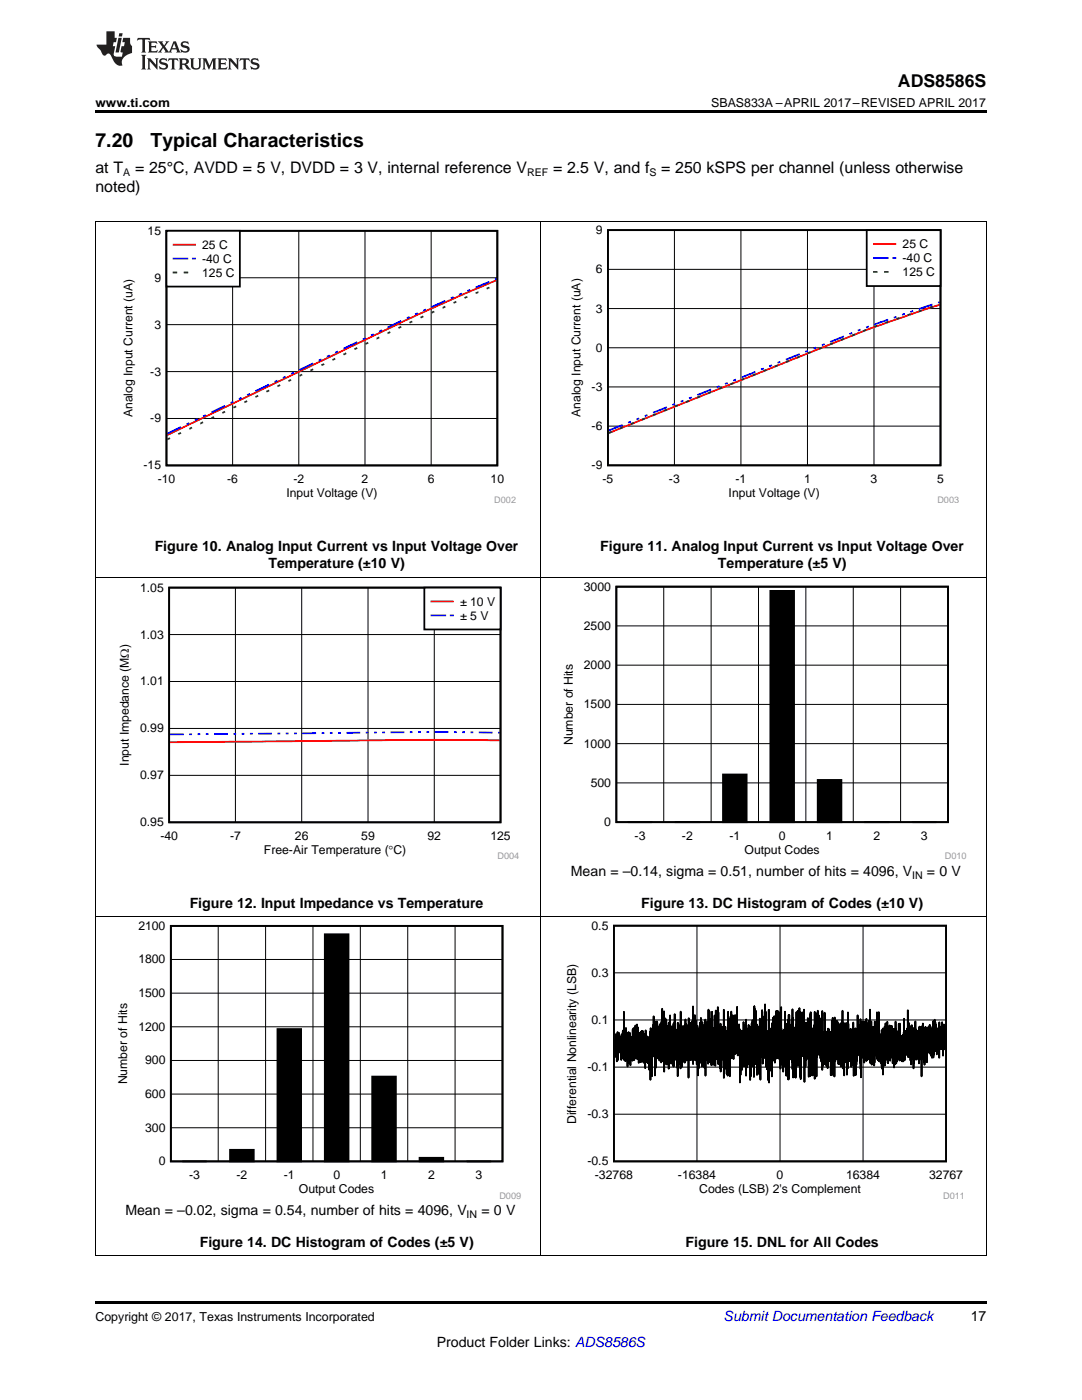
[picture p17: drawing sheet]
<svg xmlns="http://www.w3.org/2000/svg" width="216mm" height="279mm" viewBox="0 0 216 279" stroke-linecap="round" stroke-linejoin="round" font-family="sans-serif">
<defs><g id="words">
<g font-size="3.9">
<text x="19" y="29.3">7.20</text>
<text x="30.1" y="29.3">Typical Characteristics</text>
</g>
<text font-size="3.5" x="179.2" y="17.3">ADS8586S</text>
<g font-size="3.2">
<text x="19" y="34.4">at T</text>
<text x="27" y="34.4">= 25°C, AVDD = 5 V, DVDD = 3 V, internal reference V</text>
<text x="110.3" y="34.4">= 2.5 V, and f</text>
<text x="131.9" y="34.4">= 250 kSPS per channel (unless otherwise</text>
<text x="19" y="38.3">noted)</text>
</g>
<g font-size="2.8">
<text x="30.9" y="109.9">Figure 10. Analog Input Current vs Input Voltage Over</text>
<text x="53.6" y="113.5">Temperature (±10 V)</text>
<text x="119.8" y="109.9">Figure 11. Analog Input Current vs Input Voltage Over</text>
<text x="143.3" y="113.5">Temperature (±5 V)</text>
<text x="113.9" y="174.8">Mean = –0.14, sigma = 0.51, number of hits = 4096, V</text>
<text x="185" y="174.8">= 0 V</text>
<text x="37.9" y="181.2">Figure 12. Input Impedance vs Temperature</text>
<text x="128" y="181.2">Figure 13. DC Histogram of Codes (±10 V)</text>
<text x="25" y="242.5">Mean = –0.02, sigma = 0.54, number of hits = 4096, V</text>
<text x="96.1" y="242.5">= 0 V</text>
<text x="39.9" y="248.8">Figure 14. DC Histogram of Codes (±5 V)</text>
<text x="136.8" y="248.8">Figure 15. DNL for All Codes</text>
<text x="193.7" y="263.6">17</text>
<text x="87.1" y="268.9">Product Folder Links: ADS8586S</text>
</g>
<text font-size="2.8" fill="#0000c8" x="144.4" y="263.6">Submit Documentation Feedback</text>
<g font-size="2.5">
<text x="19" y="21.4">www.ti.com</text>
<text x="141.9" y="21.4">SBAS833A –APRIL 2017–REVISED APRIL 2017</text>
<text x="19" y="263.6">Copyright © 2017, Texas Instruments Incorporated</text>
</g>
<g font-size="2.4">
<text x="29.5" y="46.9">15</text>
<text x="118.9" y="46.7">9</text>
<text x="40.3" y="49.7">25 C</text>
<text x="40.3" y="52.5">-40 C</text>
<text x="180.1" y="49.6">25 C</text>
<text x="180.1" y="52.3">-40 C</text>
<text x="30.8" y="56.2">9</text>
<text x="40.3" y="55.2">125 C</text>
<text x="118.9" y="54.6">6</text>
<text x="180.1" y="55.1">125 C</text>
<text x="30.8" y="65.6">3</text>
<text x="118.9" y="62.4">3</text>
<text x="118.9" y="70.2">0</text>
<text x="30" y="75">-3</text>
<text x="26.4" y="83.3" transform="rotate(-90 26.4 83.3)">Analog Input Current (uA)</text>
<text x="115.8" y="83.2" transform="rotate(-90 115.8 83.2)">Analog Input Current (uA)</text>
<text x="118.1" y="78">-3</text>
<text x="30" y="84.3">-9</text>
<text x="118.1" y="85.8">-6</text>
<text x="28.6" y="93.7">-15</text>
<text x="118.1" y="93.7">-9</text>
<text x="31.5" y="96.4">-10</text>
<text x="45.3" y="96.4">-6</text>
<text x="57.2" y="99.2">Input Voltage (V)</text>
<text x="58.5" y="96.4">-2</text>
<text x="72.2" y="96.4">2</text>
<text x="85.4" y="96.4">6</text>
<text x="97.9" y="96.4">10</text>
<text x="120.2" y="96.4">-5</text>
<text x="133.5" y="96.4">-3</text>
<text x="145.4" y="99.2">Input Voltage (V)</text>
<text x="146.8" y="96.4">-1</text>
<text x="160.5" y="96.4">1</text>
<text x="173.7" y="96.4">3</text>
<text x="187" y="96.4">5</text>
<text x="28" y="118.1">1.05</text>
<text x="116.5" y="117.9">3000</text>
<text x="91.8" y="120.9">± 10 V</text>
<text x="91.8" y="123.7">± 5 V</text>
<text x="116.5" y="125.7">2500</text>
<text x="28" y="127.4">1.03</text>
<text x="28" y="136.8">1.01</text>
<text x="116.5" y="133.5">2000</text>
<text x="116.5" y="141.4">1500</text>
<text x="28" y="146.2">0.99</text>
<text x="114.3" y="148.7" transform="rotate(-90 114.3 148.7)">Number of Hits</text>
<text x="116.5" y="149.2">1000</text>
<text x="25.7" y="152.8" transform="rotate(-90 25.7 152.8)">Input Impedance (M:)</text>
<text x="28" y="155.5">0.97</text>
<text x="117.9" y="157">500</text>
<text x="28" y="164.9">0.95</text>
<text x="32" y="167.7">-40</text>
<text x="45.9" y="167.7">-7</text>
<text x="58.8" y="167.7">26</text>
<text x="72.1" y="167.7">59</text>
<text x="85.3" y="167.7">92</text>
<text x="97.9" y="167.7">125</text>
<text x="120.6" y="164.9">0</text>
<text x="126.6" y="167.7">-3</text>
<text x="136.1" y="167.7">-2</text>
<text x="145.5" y="167.7">-1</text>
<text x="155.4" y="167.7">0</text>
<text x="164.9" y="167.7">1</text>
<text x="174.3" y="167.7">2</text>
<text x="183.8" y="167.7">3</text>
<text x="52.7" y="170.5">Free-Air Temperature (qC)</text>
<text x="148.5" y="170.4">Output Codes</text>
<text x="27.6" y="185.6">2100</text>
<text x="118" y="185.5">0.5</text>
<text x="27.6" y="192.3">1800</text>
<text x="118" y="194.9">0.3</text>
<text x="27.6" y="199">1500</text>
<text x="27.6" y="205.7">1200</text>
<text x="118" y="204.4">0.1</text>
<text x="29" y="212.4">900</text>
<text x="117.2" y="213.8">-0.1</text>
<text x="25.4" y="216.4" transform="rotate(-90 25.4 216.4)">Number of Hits</text>
<text x="29" y="219.1">600</text>
<text x="29" y="225.9">300</text>
<text x="115" y="224.3" transform="rotate(-90 115 224.3)">Differential Nonlinearity (LSB)</text>
<text x="117.2" y="223.2">-0.3</text>
<text x="31.7" y="232.6">0</text>
<text x="117.2" y="232.6">-0.5</text>
<text x="37.7" y="235.4">-3</text>
<text x="47.2" y="235.4">-2</text>
<text x="56.6" y="235.4">-1</text>
<text x="59.6" y="238.1">Output Codes</text>
<text x="66.5" y="235.4">0</text>
<text x="76" y="235.4">1</text>
<text x="85.4" y="235.4">2</text>
<text x="94.9" y="235.4">3</text>
<text x="118.7" y="235.4">-32768</text>
<text x="135.3" y="235.4">-16384</text>
<text x="139.5" y="238.1">Codes (LSB) 2's Complement</text>
<text x="155" y="235.4">0</text>
<text x="168.8" y="235.4">16384</text>
<text x="185.4" y="235.4">32767</text>
</g>
<g font-size="2.1">
<text x="24.6" y="35.1">A</text>
<text x="105.2" y="35.1">REF</text>
<text x="129.6" y="35.1">S</text>
<text x="182" y="175.4">IN</text>
<text x="93.1" y="243.1">IN</text>
</g>
<g font-size="1.8" fill="#999">
<text x="98.6" y="100.3">D002</text>
<text x="187" y="100.3">D003</text>
<text x="99.3" y="171.5">D004</text>
<text x="188.6" y="171.5">D010</text>
<text x="99.7" y="239.2">D009</text>
<text x="188.2" y="239.2">D011</text>
</g>
</g></defs>
<path d="M19 250.6h.2zM196.7 250.6h.1zM19 259.7h177.8v.5h-177.8z" fill="#000"/>
<path d="M19.1 182.9v67.7M107.9 182.9v67.7M196.8 182.9v67.7M19 250.6h177.8" fill="none" stroke="#000" stroke-width=".2"/>
<path d="M23 183.8h80.9v55.5h-80.9z" fill-rule="evenodd" fill="#fff"/>
<path d="M34.1 184.8h66.2v47h-66.2zM64.8 186.5h4.7v45.3h-4.7zM55.4 205.4h4.7v26.4h-4.7zM74.3 214.9h4.7v16.9h-4.7zM36.4 231.8h4.8zM45.9 229.5h4.7v2.3h-4.7zM83.7 231.1h4.7v.7h-4.7zM93.2 231.8h4.7z" fill="none" stroke="#000" stroke-width=".35"/>
<g fill="none" stroke="#000" stroke-width=".2">
<path d="M34.1 198.2h66.2M34.1 191.5h66.2M43.5 184.8v47M53 184.8v47M62.5 184.8v47M71.9 184.8v47M81.4 184.8v47M90.8 184.8v47M34.1 218.3h66.2M34.1 211.6h66.2M34.1 204.9h66.2M34.1 231.8v-47h66.2v47"/>
<path d="M34.1 231.8h66.2M34.1 225.1h66.2"/>
</g>
<g fill="#000">
<path d="M45.9 229.5h4.7v2.3h-4.7z" fill-rule="evenodd"/>
<path d="M55.4 205.4h4.7v26.4h-4.7z" fill-rule="evenodd"/>
<path d="M64.8 186.5h4.8v45.3h-4.8z" fill-rule="evenodd"/>
<path d="M74.3 214.9h4.7v16.9h-4.7z" fill-rule="evenodd"/>
<path d="M83.7 231.1h4.8v.7h-4.8z" fill-rule="evenodd"/>
</g>
<path d="M112.6 183.8h79.6v55.5h-79.6z" fill-rule="evenodd" fill="#fff"/>
<path d="M122.5 184.7h66.3v47.1h-66.3zM188.6 208.1v-1.9v3v-4.5l-.1 4.7-.2-5-.1 6.3v-5.6l-.1 4.1-.1-5.2v3.6l-.1 .7v-3.3l-.1 4.4-.1-4.2-.1 3.9v-3.7v3l-.1-3.6v4.1l-.1-4.9v7.1l-.1-6.1v5.1v-4.3v4.4v-5l-.1 3.8v-3.1l-.1 3.5v-3.9l-.1 4.2v-4.3l-.1 5v-4.4l-.1 3.7v-4.8v4.5l-.1-5v4.5l-.1-4.8v5.7l-.1-6.3-.1 5.7-.1-4.4v5.7v-5.9l-.1 6.5v-7.3l-.1 5.9-.1-4.5v3.2v-1.6v4.3v-4.8v3l-.1-3.8-.1 5.2-.1-5.2v4.2v-4.8l-.1 5.5-.1-5.9v5.6l-.1-5.2-.1 4.9-.1-4.2-.1 4.5v-4.6l-.1 6.5-.1-6.9v4.5l-.1-2.4v2.6v-3l-.1 3.7v-5.6l-.1 5.6v-5.3l-.1 7.3-.2-7.4-.1 6.2v-4v3l-.1-6v5.4l-.1-4.9v5.8l-.1-3.8v8l-.1-8.7-.1 5.3v-5.3v5l-.1-4.1v3.6v-4.7l-.1 4.6v-5.6v6.5v-6.5l-.1 7.3-.1-6.2v5.5l-.1-4.7v3.5l-.1-4.5-.1 4.9-.1-5.1-.1 5.9-.1-6.1v5.5v-7.1l-.2 6.4v-4.9v3.5l-.1-3.1v6.4v-7l-.1 4.7v-3.5v6.9v-6.7l-.1 4.8v-4.5v2.6v-3.1v4.3l-.1-5.4-.1 5.3v-5.4v5.2l-.1-5.7-.1 7.8v-7.4l-.1 6.6-.1-6.8v6.1l-.1-6.1v5.7l-.1-4.6v4.2v-5.9v5.9l-.1-3.4v4.3v-5.5l-.1 5.5-.1-9.4-.1 9-.1-4.2v3.6v-4l-.1 4.3-.1-4.1-.1 3.3v-3.8l-.1 5.9-.1-8.3v8.2l-.1-5.5v5.8l-.1-5.3-.1 5.2v-5.1v5.2l-.2-5-.1 4.6-.1-4.1-.1 2.7v-2v3.6v-4.4v4.1l-.1-7v7.3l-.1-4.7v4.5l-.1-7.1v6l-.1-3.6-.1 3.8v-4.6l-.2 6v-6.2l-.1 6.5v-6.9l-.1 6.4v-7.8v6.8l-.1-5.4v7.1l-.1-6.7-.1 7.3v-7.4v5.3l-.1-5.6-.1 5.2v-3.9l-.1 5.6-.2-7.5v6.4l-.1-6v5.6l-.1-4.6-.1 5.6-.1-7.1v4.7v-4.5l-.1 6.1v-5.3l-.1 5.4-.1-5.5v6.7l-.1-8.3-.1 6.2v-3.4v4.6l-.1-4.7v4.9l-.1-5.9-.1 4.3v-5.7v6.2l-.1-5.5-.1 7.8v-7.8v5.6l-.1-5.1-.1 7.2-.1-6.9v8.8v-9.2l-.1 6.6-.1-4.7v6.1l-.1-7.7v6.6v-4.7l-.1 2.3v-2.7v5l-.1-3.8v3.6l-.1-5-.1 4.2v-.2v-4.5l-.1 5.4v-4.6l-.1 3v-8.2v9.7l-.1-6.6v4.9v-4.9v5.5l-.1-5.3-.1 6.1v-3.3v2.1v-8.2v8.2l-.1-5.6v4.9v-4.3l-.1 4.7v-3.2l-.1 3.3v-3.9v4.5l-.1-6.7-.2 8.8-.1-7.8v6.1l-.1-4.5v5.5l-.1-7v6.6l-.1-6.1v4.6v-4.4v6.8l-.1-5.8v5.7v-8.6l-.2 7.4v-5.1v5.7l-.1-10.3v10.6v-6.4l-.1 5.2-.1-7.2v7.7l-.1-7.4v6.7v-6l-.1 6.5-.1-4.8-.1 5.1-.1-8.2v8.5v-5v4.4l-.1-4.9v4.2v-4.8l-.1 4v-4.9v4.8l-.1-5.5v5.4l-.1-5.5-.1 8.1v-7.1v4.3v-5v7.7l-.1-8v6.3v-5.2v1.7v-2.4l-.1 3.9v-4.3l-.1 6v-6.1v7.2v-7v5.8l-.1-4.8v5l-.2-4.9v9.8l-.1-11.6-.1 8.7v-7.5l-.1 5.2-.1-4.9v4.5v-4.9l-.1 5.7v-5.6l-.1 5.6v-4.3l-.1 4.8v-8.1v6.7v-1.6v2.3v-3.9v4.4l-.1-5.2v6.4l-.1-5.8v6.6l-.1-6.6v5.3v-5.1v4.3l-.1-3.7v7.9v-9.4v5.8l-.1-5.7v5.9l-.1-4.7-.1 4.5v-5l-.1 8.7v-10.6l-.1 6.1v-5.5v5.6v-3.6l-.1 5.4v-6.7l-.1 7.2v-5.9l-.1 5.4v-4.5v4.2v-3.7v4.8l-.2-7.6-.1 6.4v-5v5v-3.5l-.1 3.5v-4.8l-.1 4.4v-4.7l-.1 4.5v-6.8v7l-.1-9.3v11.2l-.1-7.9-.1 9.2-.2-10.4v7.9l-.2-6.3-.1 4.1v-3.2l-.1 8-.1-10.5v6.8v-5.4l-.1 7.7-.1-11.5-.1 9.4v-7.3l-.1 8.3-.1-7.9v6.2v-4.2v6.7v-8l-.2 4.8v-3.7v1.6v-1.1v5.9l-.1-7.9v6.6l-.1-6.7-.1 8v-5.1v3.1l-.2-6.5-.1 7.1v-7.1v7.5v-7.7l-.1 7.3-.1-6.8-.1 5.6v-6v8l-.1-8.7-.1 11.7-.1-9.4-.1 9.2-.1-11.1v9.1v-9.5l-.1 6.9-.1-4.2v4.4v-6.4l-.1 7.4-.1-4.4v.2v7.6v-8.6l-.1 4.8-.1-4.8v5.1v-4.6v5.3l-.2-5.1v4.4v-5.8l-.1 6.3-.1-1.5v1.4v-6.2l-.1 7.9v-5.6v4.1v-5.3l-.2 6.4v-4.9v1.6v-1.8v3.7v-4.2l-.1 5-.1-6.4v6.6l-.1-4.8v3.8l-.1-9.3v9.1v.3v-5.1l-.1 5.9-.1-6.2v6.3v-4.5l-.1 3.8v-4.2l-.1 5.3v-6.2v6.9v-11.7v8.1v-7.9l-.1 8.6-.1-5.8v7.1v-5.8l-.1 5.2-.1-7.4v7.3l-.1-8-.1 7.2v-5.8v5.4v-5l-.1 4.5v-6.8l-.1 7.8v-3.9l-.1 3.6v-8.5v6.9l-.1 .1v-4.2l-.1 4.3v-5.1l-.1 7.3v-4.8v8.6l-.1-12.6-.1 11.1-.1-11.4v13.4l-.1-10.7-.1 8.5-.1-7.9-.1 6.8v-4.9l-.1 7.5-.1-7.4-.1 7.2v-7.4v6.5v-8.5v8.5l-.1-5.3v4.7v-10.9l-.1 12.7-.1-12.3-.1 11.3-.1-9.1v6.2v-5.7v9.8l-.2-10.5v6.9v-8.1v5.3v-4.2l-.1 5.8v-3.9l-.1 4.5-.1-6.1-.1 6.9v-7.4l-.1 8.7-.1-8.7-.1 11.8-.1-14.4v7.7v-4.9l-.1 4.5v-1.1v.8v-4.2l-.1 4.4v-4.3l-.1 6.3v-8.7l-.1 8.8v-7.1v6.6l-.1-4.9v4.8v-5.2v6.2l-.1-5.9v10.1l-.1-8.2v7.6l-.1-12.9v9l-.1-9.7v8.8v-7.2v7.3v-1v1.3l-.1-5.8-.1 7.6v-9.9l-.1 10.5v-11.1v10.3l-.1-7.2v6.1l-.1-5.9v4.6l-.1-.2v-7.4l-.1 11v-7.2v9.3l-.1-6.9v4.5v-5.5l-.1 7.7v-7.6v2.1v-2.8l-.1 6.1v-7.7l-.1 9.5-.1-8.4v.1v8.8l-.1-11.8-.1 10.2v-12l-.1 10.5v-8.4l-.1 7v-4.5v2.6v-2.7l-.1 3.9v-3.9l-.1 5.5v-6.6v5.6l-.1-5.9v4.5l-.1-2.8v1.9v-5.5l-.1 7v-7.1l-.1 12.9v-8.4v2.9l-.1-4.2v6.3l-.1-7.5v5.1v-3.3l-.1 4.5v-4.5l-.1 4.6v-6.6v10.4v-9.9v9.7l-.1-9.4-.1 7.6-.1-10.8v10.9v-7l-.1 6.4v-6l-.1 5.7v-6.4l-.1 8.4v-6v3.7l-.1-4.2v4.8l-.1-5.4v5.1v-5.4l-.1 5.1v-5.8l-.1 6.6v-11.4v9.1l-.1 .3v-2.1v4.2v-4.8l-.1 5.6v-8.7l-.1 7.5v-5.6v5.4v-5.2v4.8l-.1-9.5v6v-1.5v2v-3.3l-.1 4.6-.2-5.4v6.8v-9.5l-.2 9.2-.1-9.2v7.7l-.1-5.6v7.5l-.1-8.5-.1 9.3v-8v6.5l-.1-7.8-.1 8.9-.2-8.6-.1 6.8v-5.7l-.1 10.6v-6.4l-.1 5.2-.1-8.3-.1 5.9v-5.2v5.1l-.1-4.8v6.2v-5.3l-.1 6.6v-7.3v9.6l-.1-14.6-.1 14.1-.1-9.8-.1 7.4v-6.5v4.2v-4.1l-.1 2.9v-2.4v6.1v-7.3v4.5l-.1-4.7v7.1v-7.2l-.1 5.2v-9.1l-.1 9.3v-10.8l-.1 10.2-.1-7.8v5.9v-2.4l-.1 3v-3.3v4.3v-6.4l-.1 6.4-.1-6.5v8.5l-.1-10.7-.1 8.2v-5.5l-.1 6.5-.1-5.8v5.7l-.1-5.6v10.4l-.1-12.2-.1 7.3v-5.8l-.1 9.5-.1-8.6v6v-5.7l-.1 4.8v-3.7v5.2l-.1-7.3v9.5l-.1-10.1v6.3l-.1-6.1v6.9l-.1-9.8v10.7l-.1-11-.1 6.7v-2.1l-.1 1.7v-6.9l-.1 14.1v-8.5l-.1 6.5-.2-9.3v6.7l-.1-6.1-.1 7.9v-6.4l-.1 4.8v-4.6v8.9l-.1-8.7v4v-3.6v9v-10.6l-.1 7-.1-5.2v5.8l-.1-8v7l-.1-5.6v5.7l-.1-5.1v5.6v-6.5l-.1 7.4v-6.8l-.1 6.1v-5.4l-.1 4.7v-6.5v7.2v-4.4v4v-8.4v11.2l-.1-10.3-.1 8.4v-7.2l-.1 6.9-.1-6.1v6.2l-.1-8.6-.1 8.8v-7l-.2 5.8v-5.1v1.3v-1.6v3v-3.2l-.1 4.7v-5v7.9l-.1-7.7-.1 8.6-.1-7.7v3.1v-1.9l-.1 8v-10.6l-.1 5.3v-6.3l-.1 5.6-.1-5.1v5.6v-4l-.1 4v-4.4v4.5l-.1-5.9v4.5v-8.3l-.1 8.8v-6.3l-.1 6.7-.1-5.1v3.6v-3.5l-.1 3.4v-5.7v7.6v-7.8v6.9l-.1-6-.1 5v-3.6l-.1 4.1v-4.6v.5v6.5l-.1-7.8-.1 6.1v-7.1v7.8v-5.3l-.1 5.5v-7.1l-.1 7.7-.1-7v5.5v-7.8l-.1 8.2v-7.3l-.2 12v-7.9v1.6v-2.9v4.4v-4.5l-.1 4v-4.4l-.1 4.8v-6v6.7v-7.4l-.1 7.4v-8.7l-.1 12.8v-6.4l-.1 4-.1-6.5v8.5l-.1-7.6v5.8l-.2-7.6-.1 8.4v-7.4l-.1 7.2-.1-9v11v-13.6v10.1l-.1-5.6-.1 4.5v-5.3v5.4v-5.7v5.5l-.1-5-.1 5.1v-4.3l-.1 6.9-.1-7.2v8v-9.6l-.1 8.9-.1-7.4-.1 5.4v-4.6l-.1 4.6v-4.6l-.1 5.8v-10.4v9v-4.2l-.1 4.1v-9.9v10.1v-7.9l-.1 8.2v-6.4l-.1 6.2-.1-6.9v4.9l-.1-2.5v2.2v-7.2l-.1 11-.1-10v8.9l-.1-5.1v5.1l-.1-5.4-.1 6.3v-7.4l-.1 6.5-.1-9.7-.1 10.7-.1-6.1-.1 4.7v-4.1v3.1v-2l-.1 1.9v-4.5v6.3l-.1-8.6v8.7v-10.1v8.7v-4.9l-.1 5.6v-4.2v3.7l-.1-3.8v4.4v-9.9v10.2l-.1-2.3v2.6v-3.3v3.6l-.1-8.2-.1 6.7-.1-4.4v3.8v-4l-.1 3.4v-4.6l-.1 5.2v-5v9.5l-.1-11.2v6.9v.4v-3.2v3.3v-6.7l-.1 8.9-.1-8.2v6.3l-.1-5-.1 5.3v-4.8l-.1 4.3v-4.9v3.9l-.1-6v8.9l-.1-7.2-.1 5.8v-8.4l-.1 7.7v-6.8l-.1 6.6v-5.7v4.8v.4v-3.7l-.1 5.6v-6.9l-.1 8.1-.1-7.4-.1 6.1v-3.8v2.4v-5.2v9.3l-.1-9.9-.2 7.7-.1-8.7v7.9v-7.2v5.6l-.1-5.8v6l-.2-7.6v8l-.1-5.9v6.9l-.1-7.4v7.1l-.1-7.4v7.8v-9.8v10.5v-11.6v11.1l-.1-7.7v6.4v-6.9l-.1 6.9-.1-5v5.9l-.1-6-.1 6v-5.1l-.1 5.2v-7.5v6.8l-.1-6.1v4.9l-.1-5.1-.1 5.6v-7v11.9v-9.8l-.1 5.5v-4v1.3v-1.9l-.1 3.8v-4l-.1 3.1v-2v1.5v-.2v-3.8l-.1 7-.1-7.2-.1 7.3v-8.3v6.8l-.1-5.5-.1 7.4-.1-6.9v6.8l-.1-6.1v4.5l-.1-4.2v3.5v-5l-.1 5.6v-5.4l-.1 7.9v-7.5l-.1 7.7-.2-11.1v11.3l-.1-6.4v5.3l-.1-5.2-.1 4.3-.1-5v4.7l-.1-6.7v7.1v-5.4v4.9l-.1-6.7v10.7v-8.8v6.2l-.1-5.8v6.6l-.1-7.5v6l-.2-5.1-.1 5.1v-8.2l-.1 7.4v-8.3v8l-.1-5.8v6.6l-.1-7v8.7v-7.9l-.1 6.7v-4.2l-.1 2.3v-4l-.1 5.3-.1-5.5v4.4v-4.7l-.1 7v-7.5l-.1 6.2-.1-5.4v4.6v-7.6v7.3v-5.3v5.9l-.1-6.6-.1 6.9-.1-6.7v9.2v-7.8l-.1 4.4v-3.8v3v-2.6l-.1 5.6v-7.3v5.6l-.1-4v4.3v-4.6v6.3l-.2-8.8-.1 8.7v-9.1l-.1 7.3v.6l-.1-4.4v5l-.1-6.3v8.5v-12.1v6.6v-2.6l-.1 3.8v-3.9l-.1 6.1-.1-5.8v5.4l-.1-10.1v7.6v-5v5.7l-.1-5.7-.1 8.1v-7.3v4.9l-.1-5.3-.1 5.7v-5.6l-.1 4.6v-4.1v6.8v-4.7v1.7l-.1-2.7v3.8l-.1-4.4v5.7l-.1-6.3-.1 5.4-.1-6.2v7.2v-7.4l-.2 7.3v-5.3v7.3l-.1-8.6v4.5l-.1-5.1v10.7v-9.1l-.1 4.9-.1-5.5v5.5l-.1-7.6v8l-.1-6.2v6l-.1-5.2v4.2v-3.9l-.1 3.4v-1.4v7.1v-8.1v1.3v-1.8l-.1 8.5v-8.5v4.4v-4.8l-.1 6.4-.1-7v10.3v-9.6v5l-.1-2.8v2.9v-3.2v3.3l-.1-3.6v2.9v-2.7l-.1 5.8v-6.3v6.1l-.1-5.9v3.4l-.1-3.8v5.2l-.1-5.3-.1 4.8-.1-4.5v4.8v-5v4.8l-.2-6.2-.1 7.6-.1-6.8-.1 5.5-.1-4.9v5.1v-5.1v3.9l-.2-5.2v4.4v-3.3v3.2v-4.3l-.2 6.2v-6.1l-.1 5.7-.1-5.5v6l-.2-5.8v4.6l-.1-3.3v3.3v-3v4.3l-.2-6.8v5.7v-6l-.1 6.4-.1-6.9v6.8l-.1-4.8-.1 4.7-.1-5.5v4.4v-5.4l-.1 6.3-.1-4.9v5.5l-.2-6.4-.1 5.5-.1-5.3v6.3v-3.6v1.5v-2.6l-.1 4-.1-4.1v3.1l-.1-3-.1 3.3v-2v4.3l-.1-6.5-.1 4.9v-2.9v1.1l-.1-1.4v2.6l-.1-3.1v2.3v-3.6v5.2v-5.1v6.1l-.1-5.4-.1 6.1-.1-6.2v4.2l-.1-2.9v2.7l-.1-5.6-.1 6.6v-3.5l-.1 3.5-.1-4.6v2.7v-4.1l-.1 5.8v-9.6v9.4l-.1-5.7-.1 4.6v-4.4l-.1 3.8v-2.2l-.1 3.8v-4.8l-.1 5.2-.1-4.3v3.3v-3.7l-.1 3.2v-3v3l-.1-2.1v1.9l-.1-2.7v2.6v-3.1l-.1 3.1v-3.7v2.9v-2.5v3.2l-.1-2.9-.1 3.2v-3.3l-.1 4.9v-5.6l-.1 5.8v-4.4l-.1 3.5-.1-3.7v2.9v-3.7l-.1 4.3-.1-3.2v3.5v-2.7" fill="none" stroke="#000" stroke-width=".36"/>
<path d="M19.1 115.2v67.7M107.9 115.2v67.7M196.8 115.2v67.7M19 182.9h177.8M122.5 194.1h66.3M139.1 184.7v47.1M155.6 184.7v47.1M172.2 184.7v47.1M122.5 213h66.3M122.5 203.6h66.3M122.5 222.4h66.3" fill="none" stroke="#000" stroke-width=".2"/>
<path d="M23.4 116.3h80.2v55.3h-80.2z" fill-rule="evenodd" fill="#fff"/>
<path d="M33.8 117.3h66.1v46.8h-66.1z" fill="none" stroke="#000" stroke-width=".35"/>
<path d="M47 117.3v46.8M60.2 117.3v46.8M73.4 117.3v46.8M86.7 117.3v46.8M33.8 136h66.1M33.8 126.6h66.1M33.8 154.7h66.1M33.8 145.4h66.1" fill="none" stroke="#000" stroke-width=".2"/>
<path d="M99.7 147.7h-1.1a1964.8 1964.8 0 0 0-51.2 .3l-13.5 .1" fill="none" stroke="#f00" stroke-width=".35"/>
<g fill="none" stroke="#00f" stroke-width=".35">
<path d="M36.7 146.5l-2.8 .1M37.8 146.5h.5M40 146.5h-.6M41.1 146.5h.5M45.5 146.5h-2.8M47.1 146.5h-.5M48.2 146.4h.6M49.9 146.4h.5M54.3 146.4h-2.8M55.9 146.4h-.5M57 146.4h.6M59.2 146.4h-.5"/>
<path d="M63.1 146.3l-2.8 .1M64.2 146.3h.5M65.8 146.3h.6M68 146.3h-.5M71.9 146.2l-2.8 .1M73.5 146.2h-.5M75.2 146.2h-.6M76.8 146.2h-.5M80.7 146.1l-2.8 .1M82.3 146.1h-.5M83.4 146.1h.6M85.1 146.1h.5"/>
<path d="M86.7 146.1h2.8M90.6 146.1h.5M92.2 146.1h.6M93.9 146.1l.5 .1M95.5 146.2h2.8M99.4 146.2h.3"/>
</g>
<path d="M84.7 117.3h15.2v8.3h-15.2z" fill-rule="evenodd" fill="#fff"/>
<path d="M84.7 117.3h15.2v8.3h-15.2z" fill="none" stroke="#000" stroke-width=".35"/>
<path d="M86.1 120h4.3" fill="none" stroke="#f00" stroke-width=".35"/>
<path d="M86.1 122.8h2.7M89.9 122.8h.5" fill="none" stroke="#00f" stroke-width=".35"/>
<path d="M111.9 116.1h80.9v55.5h-80.9z" fill-rule="evenodd" fill="#fff"/>
<path d="M123 117.1h66.2v47h-66.2zM153.7 117.9h4.7v46.2h-4.7zM144.3 154.6h4.7v9.5h-4.7zM163.2 155.7h4.7v8.4h-4.7zM125.3 164.1h4.8zM134.8 164.1h4.7zM172.6 164l4.7 .1zM182.1 164.1h4.7z" fill="none" stroke="#000" stroke-width=".35"/>
<g fill="none" stroke="#000" stroke-width=".2">
<path d="M19.1 44.3v70.9M107.9 44.3v70.9M196.8 44.3v70.9M19 115.2h177.8M123 117.1h66.2v47h-66.2zM132.4 117.1v47M141.9 117.1v47M151.4 117.1v47M160.8 117.1v47M170.3 117.1v47M179.7 117.1v47M123 132.7h66.2"/>
<path d="M123 124.9h66.2M123 156.2h66.2M123 148.4h66.2M123 140.6h66.2"/>
</g>
<g fill="#000">
<path d="M144.3 154.6h4.7v9.5h-4.7z" fill-rule="evenodd"/>
<path d="M153.7 117.9h4.8v46.2h-4.8z" fill-rule="evenodd"/>
<path d="M163.2 155.7h4.7v8.4h-4.7z" fill-rule="evenodd"/>
</g>
<path d="M24.1 45.2h78.8v55.1h-78.8z" fill-rule="evenodd" fill="#fff"/>
<path d="M33.2 46.1h66v46.8h-66z" fill="none" stroke="#000" stroke-width=".35"/>
<path d="M33.2 55.4h66M46.4 46.1v46.8M59.6 46.1v46.8M72.8 46.1v46.8M86 46.1v46.8M33.2 74.2h66M33.2 64.8h66M33.2 83.5h66" fill="none" stroke="#000" stroke-width=".2"/>
<path d="M99.1 55.9l-6.5 2.7-9.7 4.4-49.5 23.8" fill="none" stroke="#f00" stroke-width=".35"/>
<g fill="none" stroke="#00f" stroke-width=".35">
<path d="M90.5 59.3l-.5 .2M92.2 58.6l-.6 .2M93.8 57.8l-.5 .3M97.7 56.2l-2.8 1.2M99.1 55.6l-.3 .2M48.2 79.4l-.5 .3M49.9 78.6l-.6 .3M53.7 76.7l-2.7 1.4M55.4 76l-.6 .2M57 75.2l-.5 .2M58.6 74.3l-.5 .3M62.5 72.5l-2.8 1.3"/>
<path d="M64.1 71.7l-.5 .3M65.8 70.9l-.6 .3M67.4 70.1l-.5 .3M71.3 68.3l-2.8 1.3M72.9 67.5l-.5 .2M74.6 66.7l-.6 .2M76.2 65.9l-.5 .3M80.1 64l-2.8 1.4M81.7 63.3l-.5 .2M83.4 62.5l-.6 .2M85 61.8l-.5 .2M88.9 60l-2.8 1.3"/>
<path d="M36.1 85.2l-2.7 1.3M37.8 84.4l-.6 .3M39.4 83.6l-.5 .3M41.1 82.8l-.6 .3M44.9 81l-2.7 1.3M46.6 80.2l-.6 .2"/>
</g>
<g fill="none" stroke="#008000" stroke-width=".35">
<path d="M93.3 59.2l-.6 .3M95.5 58.3l-.6 .2M97.7 57.4l-.6 .2M51.5 79l-.5 .2M53.7 77.9l-.5 .3M55.9 76.8l-.5 .3M58.1 75.8l-.5 .3M60.3 74.8l-.6 .2M62.5 73.7l-.6 .3M64.7 72.6l-.6 .3M66.9 71.6l-.6 .2M69.1 70.5l-.6 .3"/>
<path d="M71.3 69.4l-.6 .3M73.5 68.4l-.6 .2M75.7 67.3l-.6 .3M77.9 66.3l-.6 .2M80.1 65.2l-.6 .3M82.3 64.2l-.6 .2M84.5 63.1l-.6 .3M86.7 62.2l-.6 .2M88.9 61.2l-.6 .2M91.1 60.2l-.6 .3M33.9 87.4l-.5 .3M36.1 86.4l-.5 .3"/>
<path d="M38.3 85.3l-.5 .3M40.5 84.3l-.5 .2M42.7 83.2l-.5 .3M44.9 82.2l-.5 .2M47.1 81.1l-.5 .3M49.3 80l-.5 .3"/>
</g>
<path d="M33.2 46.1h14.7v11.1h-14.7z" fill-rule="evenodd" fill="#fff"/>
<path d="M33.2 46.1h14.7v11.1h-14.7z" fill="none" stroke="#000" stroke-width=".35"/>
<path d="M34.6 48.8h4.3" fill="none" stroke="#f00" stroke-width=".35"/>
<path d="M34.6 51.6h2.8M38.5 51.6h.4" fill="none" stroke="#00f" stroke-width=".35"/>
<path d="M34.6 54.4h.6M36.8 54.4h.6" fill="none" stroke="#008000" stroke-width=".35"/>
<path d="M113.5 45h77.8v55.3h-77.8z" fill-rule="evenodd" fill="#fff"/>
<path d="M121.3 45.9h66.4v47h-66.4z" fill="none" stroke="#000" stroke-width=".35"/>
<path d="M121.3 53.8h66.4M134.6 45.9v47M147.8 45.9v47M161.1 45.9v47M174.4 45.9v47M121.3 77.2h66.4M121.3 69.4h66.4M121.3 61.6h66.4M121.3 85h66.4" fill="none" stroke="#000" stroke-width=".2"/>
<path d="M187.5 60.8l-14.8 5.1-51.2 20.5" fill="none" stroke="#f00" stroke-width=".35"/>
<g fill="none" stroke="#00f" stroke-width=".35">
<path d="M136.4 80l-.6 .2M138 79.3l-.5 .2M141.9 77.7l-2.8 1.1M143.6 77.1l-.6 .2M145.2 76.4l-.5 .2M146.9 75.7l-.6 .3M150.7 74.2l-2.7 1.1M152.4 73.5l-.6 .2M154 72.9l-.5 .2M155.7 72.2l-.6 .2M159.6 70.7l-2.8 1.1M161.2 70l-.5 .2"/>
<path d="M162.9 69.3l-.6 .3M164.5 68.7l-.5 .2M168.4 67.1l-2.8 1.1M170.1 66.4l-.6 .3M171.7 65.8l-.5 .2M173.4 65.1l-.6 .3M177.2 63.8l-2.7 1M178.9 63.2l-.6 .2M180.5 62.6l-.5 .2M182.2 62.1l-.5 .2M186.1 60.8l-2.8 .9M187.5 60.3l-.3 .1"/>
<path d="M124.2 84.8l-2.7 1.1M125.9 84.1l-.6 .3M127.5 83.5l-.5 .2M129.2 82.8l-.6 .2M133.1 81.3l-2.8 1.1M134.7 80.6l-.5 .2"/>
</g>
<g fill="none" stroke="#008000" stroke-width=".35">
<path d="M139.7 79.1l-.6 .2M141.9 78.2l-.6 .3M144.1 77.3l-.5 .3M146.3 76.5l-.5 .2M148.5 75.6l-.5 .2M150.7 74.7l-.5 .2M152.9 73.8l-.5 .2M155.1 72.9l-.5 .2M157.4 72l-.6 .2M159.6 71.2l-.6 .2M161.8 70.3l-.6 .2M164 69.4l-.6 .2"/>
<path d="M166.2 68.5l-.6 .2M168.4 67.6l-.6 .2M170.6 66.7l-.5 .3M172.8 65.8l-.5 .3M175 65l-.5 .2M177.2 64.2l-.5 .2M179.4 63.5l-.5 .2M181.7 62.7l-.6 .2M183.9 62l-.6 .1M186.1 61.2l-.6 .2M122 86.2l-.5 .2M124.2 85.3l-.5 .2"/>
<path d="M126.4 84.4l-.5 .2M128.6 83.5l-.5 .3M130.9 82.6l-.6 .3M133.1 81.8l-.6 .2M135.3 80.9l-.6 .2M137.5 80l-.6 .2"/>
</g>
<path d="M172.9 45.9h14.8v11.2h-14.8z" fill-rule="evenodd" fill="#fff"/>
<path d="M172.9 45.9h14.8v11.2h-14.8z" fill="none" stroke="#000" stroke-width=".35"/>
<path d="M174.4 48.7h4.3" fill="none" stroke="#f00" stroke-width=".35"/>
<path d="M174.4 51.5h2.7M178.2 51.5h.5" fill="none" stroke="#00f" stroke-width=".35"/>
<path d="M174.4 54.3h.5M176.6 54.3h.5" fill="none" stroke="#008000" stroke-width=".35"/>
<path d="M19 44.3h177.8" fill="none" stroke="#000" stroke-width=".2"/>
<path d="M19 22h177.8v.5h-177.8z" fill="#000"/>
<g fill="#231f20">
<path d="M27.5 7.6l-.1 .5 .4-.2h.6v.1v2.1l-.2 .4h1l-.3-.4v-2.1l.1-.1h.5l.5 .2-.2-.5zM29.5 8.3l.2 .3v1.5l-.2 .4h1.8l.2-.6a1.04 1.04 0 0 1-1.3 .2v-.7h.6l.3 .2v-.6l-.3 .2h-.6v-.6l.8-.1 .4 .3-.2-.5zM31.5 8.3l.9 1.1-.9 1.1h.8l-.2-.2 .5-.7 .4 .7-.2 .2h1.5l-.1-.2 .1-.4h.9l.1 .4-.2 .2h1l-.3-.3-.7-1.9h-.5l-.9 2-.8-1 .9-1h-.8l.1 .3-.3 .5-.4-.6 .2-.2zM34.7 8.6l.4 1h-.7zM36.3 8.4a.63 .63 0 0 0-.2 .7 .63 .63 0 0 0 .6 .4l.6 .2 .1 .2a.75 .75 0 0 1-.7 .4 .75 .75 0 0 1-.6-.5l.1 .7 .1-.1a1.11 1.11 0 0 0 1.5-.6 1.13 1.13 0 0 0-1.2-.8l-.1-.4a1.04 1.04 0 0 1 1.2 .2l-.2-.5-.1 .1-.5-.2zM28.2 10.9l.2 .4v2.2l-.2 .4h1l-.3-.4v-2.2l.3-.4zM29.3 11.6l.3 .4v1.5l-.3 .4h.8l-.2-.4v-1.3l1.5 1.7v-1.9l.2-.4h-.7l.2 .4v.9l-1.1-1.3zM32 11.8a.62 .62 0 0 0-.2 .7 .62 .62 0 0 0 .6 .4l.6 .1 .1 .3a.76 .76 0 0 1-.7 .3 .76 .76 0 0 1-.6-.4l.1 .7 .1-.1a1.11 1.11 0 0 0 1.5-.6 1.13 1.13 0 0 0-1.2-.8l-.1-.4a1.04 1.04 0 0 1 1.2 .2l-.2-.6-.1 .1-.5-.1zM33.7 11.6l-.2 .6a.61 .61 0 0 1 .8-.3v1.6l-.2 .4h.9l-.2-.4v-1.6a.63 .63 0 0 1 .8 .3l-.2-.6zM35.6 11.6l.3 .4v1.5l-.3 .4h1l-.2-.2v-.8l.5 .2a.76 .76 0 0 0 1.2 .7l-1-1a.58 .58 0 0 0 .6-.5 .58 .58 0 0 0-.5-.6zM36.4 11.9h.1a.45 .45 0 0 1 .5 .1 .45 .45 0 0 1 .1 .5l-.7 .2zM37.9 11.6l.2 .2a2.17 2.17 0 0 0 .3 1.9 .99 .99 0 0 0 1.6-.6v-1.1l.2-.4h-.7l.2 .2a1.92 1.92 0 0 1-.2 1.8 .6 .6 0 0 1-.9-.5v-1.1l.2-.4zM40.4 11.6l.2 .4v1.5l-.2 .4h.7l-.2-.4v-1.4l.8 1.8 .8-1.8v1.4l-.2 .4h.9l-.2-.4v-1.5l.2-.4h-.8l-.6 1.5-.6-1.5zM43.4 11.6l.2 .4v1.5l-.2 .4h1.8l.2-.6a1.04 1.04 0 0 1-1.3 .1v-.6h.5l.4 .2v-.6l-.4 .2h-.5v-.7h.8l.3 .3-.1-.6zM45.5 11.6l.2 .4v1.5l-.2 .4h.7l-.2-.4v-1.3l1.5 1.7v-1.9l.2-.4h-.7l.2 .4v.9l-1.1-1.3zM47.9 11.6l-.1 .6a.61 .61 0 0 1 .8-.3v1.6l-.3 .4h1l-.3-.4 .1-1.6a.63 .63 0 0 1 .7 .3l-.1-.6zM50.2 11.8a.62 .62 0 0 0-.2 .7 .62 .62 0 0 0 .6 .4l.6 .1 .2 .3a.76 .76 0 0 1-.8 .3 .76 .76 0 0 1-.6-.4l.1 .7 .2-.1a1.11 1.11 0 0 0 1.5-.6 1.13 1.13 0 0 0-1.3-.8l-.1-.4a1.04 1.04 0 0 1 1.2 .2l-.1-.6-.2 .1-.5-.1z"/>
<path d="M21.2 6.3v2.6h-1.9l.1 .4 .7 .9a.91 .91 0 0 0 1 .8 .56 .56 0 0 1 .5-.3 .56 .56 0 0 1 .5 .3l.4 .8a1.53 1.53 0 0 0 1.9 1.2 1.54 1.54 0 0 1 1-2.1l.9-.3v-1.4a1.52 1.52 0 0 1-.3-1.6h-1.4l-.2 .8h.5l-.2 .8h-.4l-.2 1v.2l.4 .1-.2 .8a1.93 1.93 0 0 1-1.6-.3l.3-1.8h-.5l.2-.8h.4l.2-.8h-.4v-1.3zM23.6 7.6l-.6 2.9h.7l.6-2.9zM23.8 6.6l-.1 .7h.6l.2-.7z"/>
</g>
<use href="#words"/>
</svg>
